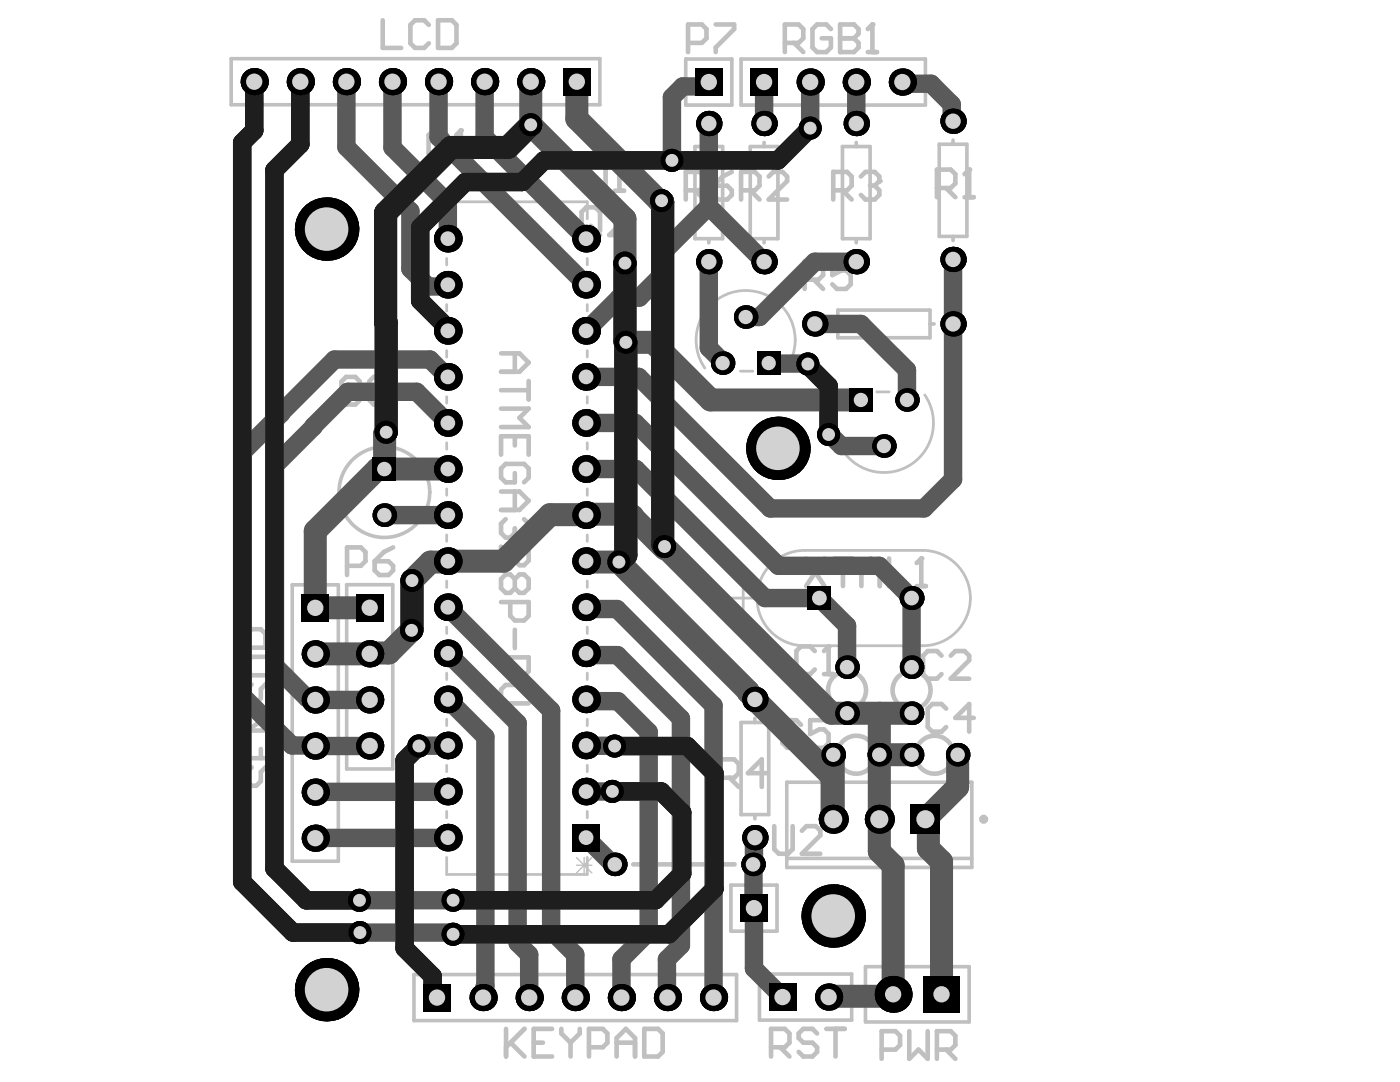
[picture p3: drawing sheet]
<svg xmlns="http://www.w3.org/2000/svg" width="279mm" height="216mm" viewBox="0 0 279 216" stroke-linecap="round" stroke-linejoin="round" font-family="sans-serif">
<g fill="none" stroke="#c0c0c0" stroke-width=".72">
<path d="M46.1 11.7h73.6v9.2h-73.6zM136.9 11.8h9.2v9.2h-9.2zM147.9 11.8h36.8v9.2h-36.8zM138.7 29.2h5.5v18.4h-5.5zM141.5 28.4v.8M149.7 29.2h5.6v18.4h-5.6zM152.5 28.4v.8M168.1 29.2h5.5v18.4h-5.5zM170.9 28.4v.8M187.4 28.8h5.6v18.4h-5.6zM190.2 28v.8M141.5 47.6v.9"/>
<path d="M152.5 47.6v.9M170.9 47.6v.9M190.2 47.2v.8M166.4 64.6h.8M167.2 61.9h18.4v5.5h-18.4zM185.6 64.6h.8M58.3 116.7h9.2v55.1h-9.2zM69.2 116.7h9.2v36.7h-9.2zM147.9 144.2h5.5v18.3h-5.5zM150.7 143.3v.9M157 156.1h37v17h-37zM145.9 176.6h9.2v9.2h-9.2z"/>
<path d="M150.7 162.5v.9M157 171.3h37M82.6 194.5h64.4v9.2h-64.4zM151.6 194.4h18.4v9.2h-18.4zM172.7 192.9h20.7v11h-20.7z"/>
</g>
<g fill="none" stroke="#c0c0c0" stroke-width=".55">
<path d="M89.1 43.7v-3.4h28.1v3.4M89.1 51.6v1.3M117.2 51.6v1.3M89.1 60.8v1.3M89.1 70v1.2M89.1 79.2v1.2M117.2 60.8v1.3M117.2 70v1.2M117.2 79.2v1.2M147.8 74.1h2.4M175 78.2h2.5M89.1 88.4v1.2"/>
<path d="M89.1 97.5v1.3M117.2 88.4v1.2M117.2 97.5v1.3M89.1 106.7v1.3M89.1 115.9v1.3M117.2 106.7v1.3M117.2 115.9v1.3M146 119.3h4.6M148.3 117v4.6M160.6 109.8h23.5M89.1 125.1v1.3M89.1 134.3v1.3"/>
<path d="M117.2 125.1v1.3M117.2 134.3v1.3M160.6 128.9h23.5M89.1 143.5v1.3M89.1 152.7v1.3M117.2 143.5v1.3M117.2 152.7v1.3M89.1 161.9v1.3M89.1 171.1v3.4h28.1v-3.4M117.2 161.9v1.3"/>
</g>
<path d="M156.6 8.6h2.8l.9-1v-1.8l-.9-.9h-2.8v5.5M158.5 8.6l1.8 1.8M165.8 5.8l-.9-.9h-1.8l-.9 .9v3.7l.9 .9h1.8l.9-.9v-1.9h-1.8M167.7 4.9v5.5h2.7l.9-.9v-.9l-.9-1h-2.7M126.4 172.5h20.2" fill="none" stroke="#c0c0c0" stroke-width=".92"/>
<path d="M74.9 85.9h3.7M76.8 84v3.7" fill="none" stroke="#c0c0c0" stroke-width=".54"/>
<path d="M115.1 171.1l3 3.1M115.1 172.7h3M116.6 171.1v3.1M118.1 171.1l-3 3.1" fill="none" stroke="#c0c0c0" stroke-width=".28"/>
<circle cx="167.7" cy="7.6" r=".46" fill="#c0c0c0"/>
<path d="M167.7 4.9h2.7l.9 .9v.9l-.9 .9h-2.7M173.2 10.4h1.8M174.1 4.9v5.5" fill="none" stroke="#c0c0c0" stroke-width=".92"/>
<circle cx="174.1" cy="4.9" r=".46" fill="#c0c0c0"/>
<path d="M174.1 4.9l-.9 .9M136.9 38h2.7l.9-.9v-1.9l-.9-.9h-2.7v5.5M138.7 38l1.8 1.8M142.4 37.1h2.7l1 .9v.9l-1 .9h-1.8l-.9-.9zM146.1 34.3l-1.9 .9-1.8 1.9M166.3 38h2.7l1-.9v-1.9l-1-.9h-2.7v5.5M168.1 38l1.9 1.8M171.8 35.2l.9-.9h1.9l.9 .9v.9M160.6 55.8h2.7l1-.9v-1.8l-1-1h-2.7v5.5M162.4 55.8l1.9 1.8M169.8 52.1h-3.7v2.8l1.8-.9h1l.9 .9v1.8l-.9 .9h-1.9l-.9-.9" fill="none" stroke="#c0c0c0" stroke-width=".92"/>
<circle cx="175.5" cy="36.1" r=".46" fill="#c0c0c0"/>
<path d="M147.9 38h2.8l.9-.9v-1.9l-.9-.9h-2.8v5.5M149.7 38l1.9 1.8M153.4 35.2l.9-.9h1.9l.9 .9v.9l-3.7 3.7h3.7M173.6 37.1h1M174.6 37.1l.9 .9v.9l-.9 .9h-1.9l-.9-.9M175.5 36.1l-.9 1M187 37.5h2.7l1-.9v-1.8l-1-1h-2.7v5.6M188.8 37.5l1.9 1.9M192.5 39.4h1.8M193.4 33.8v5.6" fill="none" stroke="#c0c0c0" stroke-width=".92"/>
<circle cx="193.4" cy="33.8" r=".46" fill="#c0c0c0"/>
<path d="M85.5 26.9l1-.9h1.8l.9 .9v3.7l-.9 .9h-1.8l-1-.9zM87.4 29.7l1.8 1.8M91.1 31.5h1.8M92 26v5.5M193.4 33.8l-.9 1M116.1 42.3l.9-.9h1.8l.9 .9v3.7l-.9 .9h-1.8l-.9-.9zM117.9 45.1l1.8 1.8M121.6 42.3l.9-.9h1.8l1 .9v.9l-3.7 3.7h3.7" fill="none" stroke="#c0c0c0" stroke-width=".92"/>
<circle cx="92" cy="26" r=".46" fill="#c0c0c0"/>
<g fill="none" stroke="#c0c0c0" stroke-width=".92">
<path d="M76.4 4v5.6h3.7M85.6 5l-.9-1h-1.9l-.9 1v3.6l.9 1h1.9l.9-1M87.4 4h2.8l.9 1v3.6l-.9 1h-2.8zM137.3 8.6h2.8l.9-1v-1.8l-.9-.9h-2.8v5.5M142.8 4.9h3.7v.9l-3.7 3.7v.9M92 26l-.9 .9M69.3 112.9h2.7l.9-.9v-1.9l-.9-.9h-2.7v5.5M74.8 112h2.7l1 .9v.9l-1 .9h-1.8l-.9-.9zM78.5 109.2l-1.9 .9-1.8 1.9M160.9 111.4l3.7 5.5M164.6 111.4l-3.7 5.5M166.4 111.4h3.7"/>
<path d="M168.2 111.4v5.5M171.9 116.9v-3.6l1.8-1.9 1.9 1.9v3.6M171.9 114.2h3.7M177.4 111.4v5.5h3.7M182.9 116.9h1.9M183.9 111.4v5.5M159.9 144.6l-1-.9h-1.8l-.9 .9v3.7l.9 .9h1.8l1-.9M165.4 143.7h-3.7v2.8l1.8-1h.9l1 1v1.8l-1 .9h-1.8l-.9-.9M188.8 141.4l-.9-.9h-1.8l-1 .9v3.7l1 .9h1.8l.9-.9M194.3 143.2h-3.6l2.7-2.7v5.5M154.5 164.8v4.6l.9 1h1.9l.9-1v-4.6M160 165.8l1-1h1.8l.9 1v.9l-3.7 3.7h3.7"/>
<path d="M101 205.3v5.5M101.9 208.1l2.8 2.7M104.7 205.3l-3.7 3.7M106.5 208.1h1.8M110.2 205.3h-3.7v5.5h3.7M112 205.3v.9l1.9 1.9M113.9 208.1v2.7M115.7 205.3v.9l-1.8 1.9M117.5 209h2.8l.9-.9v-1.9l-.9-.9h-2.8v5.5M123.1 208.1h3.6M123.1 210.8v-3.7l1.8-1.8 1.8 1.8v3.7M128.6 205.3h2.7l1 .9v3.7l-1 .9h-2.7z"/>
<path d="M175.9 209.4h2.8l.9-.9v-1.8l-.9-.9h-2.8v5.5M181.5 205.8v5.5l1.8-1.9 1.8 1.9v-5.5M187 209.4h2.7l1-.9v-1.8l-1-.9h-2.7v5.5M188.8 209.4l1.9 1.9"/>
</g>
<circle cx="183.9" cy="111.4" r=".46" fill="#c0c0c0"/>
<path d="M117.2 32.5v4.6l.9 1h1.8l1-1v-4.6M122.7 38.1h1.8M123.6 32.5v5.6M183.9 111.4l-1 1" fill="none" stroke="#c0c0c0" stroke-width=".92"/>
<circle cx="123.6" cy="32.5" r=".46" fill="#c0c0c0"/>
<path d="M123.6 32.5l-.9 1M100 70.5h3.7l1.8 1.8-1.8 1.9h-3.7M100 77.9h5.5M102.8 70.5v3.7M105.5 76v3.7M100 90.7v-3.6h5.5v3.6M100 81.5h5.5l-1.8 1.9 1.8 1.8h-5.5M100 98.1h3.7l1.8 1.8-1.8 1.9h-3.7M102.8 87.1v1.8M102.8 94.4v1.8h-1.9l-.9-.9v-1.8l.9-.9h3.7l.9 .9v1.8l-.9 .9M102.8 98.1v3.7M104.6 103.6l.9 .9v1.9l-.9 .9h-.9" fill="none" stroke="#c0c0c0" stroke-width=".92"/>
<circle cx="103.7" cy="107.3" r=".46" fill="#c0c0c0"/>
<g fill="none" stroke="#c0c0c0" stroke-width=".92">
<path d="M71.8 76.1l-.9-.9h-1.8l-.9 .9v3.7l.9 .9h1.8l.9-.9M73.7 76.1l.9-.9h1.8l.9 .9v.9M100.9 103.6l-.9 .9v1.9l.9 .9h.9l1-.9M102.8 106.4l.9 .9M102.8 105.4v1M102.8 115.5v1.9M102.8 115.5l-1-.9h-.9l-.9 .9v1.9l.9 .9h.9l1-.9M102.8 115.5l.9-.9h.9l.9 .9v1.9l-.9 .9h-.9l-.9-.9M104.6 109.1l.9 .9v1.9l-.9 .9h-.9l-3.7-3.7v3.7M49.3 132l.9-.9h3.7l.9 .9v1.8l-.9 .9h-3.7l-.9-.9zM50.2 136.6l-.9 .9v1.8l.9 1h.9l1-1v-1.8l.9-.9h.9l.9 .9v1.8l-.9 1M53 129.2v-2.7l-.9-.9h-1.9l-.9 .9v2.7h5.5"/>
<path d="M54.8 125.6l-1.8 1.8M100 120.1h5.5v2.8l-.9 .9h-1.8l-1-.9v-2.8M100 131.2h5.5v2.7l-.9 .9h-1.8l-1-.9v-2.7M102.8 125.7v3.6M105.5 136.7h-4.6l-.9 .9v1.8l.9 1h4.6M187.9 130.8l-.9-.9h-1.9l-.9 .9v3.7l.9 .9h1.9l.9-.9M189.7 130.8l1-.9h1.8l.9 .9v.9l-3.7 3.7h3.7M49.3 147.6v3.7h5.5v-3.7M49.3 142.1h5.5l-5.5 3.7h5.5M50.2 153.1l-.9 .9v1.9l.9 .9h.9l1-.9v-1.9l.9-.9h.9l.9 .9v1.9l-.9 .9M52.1 149.4v1.9M143.8 155.2h2.7l.9-.9v-1.9l-.9-.9h-2.7v5.5"/>
<path d="M145.6 155.2l1.8 1.8M153 154.3h-3.7l2.7-2.8v5.5M153.9 209h2.7l1-.9v-1.9l-1-.9h-2.7v5.5M155.7 209l1.9 1.8M163.1 206.2l-1-.9h-1.8l-.9 .9v.9l.9 1h1.8l1 .9v.9l-1 .9h-1.8l-.9-.9M164.9 205.3h3.7M166.7 205.3v5.5"/>
</g>
<circle cx="77.3" cy="77" r=".46" fill="#c0c0c0"/>
<path d="M75.5 78h.9M76.4 78l.9 .9v.9l-.9 .9h-1.8l-.9-.9M77.3 77l-.9 1M162.6 129.9l-.9-.9h-1.8l-1 .9v3.7l1 .9h1.8l.9-.9M164.4 134.5h1.9M165.4 129v5.5" fill="none" stroke="#c0c0c0" stroke-width=".92"/>
<circle cx="165.4" cy="129" r=".46" fill="#c0c0c0"/>
<path d="M165.4 129l-1 .9M167.4 134.3a3.8 3.8 0 0 0-2.1 3.4 3.8 3.8 0 0 0 2.1 3.4M170.7 134.3a3.8 3.8 0 0 1 2.1 3.4 3.8 3.8 0 0 1-2.1 3.4M180.2 134.3a3.8 3.8 0 0 0-2.1 3.4 3.8 3.8 0 0 0 2.1 3.4M183.6 134.3a3.8 3.8 0 0 1 2.1 3.4 3.8 3.8 0 0 1-2.1 3.4M167.5 152.3a3.8 3.8 0 0 0 3.4 2.1 3.8 3.8 0 0 0 3.4-2.1M167.5 148.9a3.8 3.8 0 0 1 3.4-2.1 3.8 3.8 0 0 1 3.4 2.1M183.1 148.9a3.8 3.8 0 0 1 3.4-2.1 3.8 3.8 0 0 1 3.4 2.1M183.1 152.3a3.8 3.8 0 0 0 3.4 2.1 3.8 3.8 0 0 0 3.4-2.1" fill="none" stroke="#c0c0c0" stroke-width=".92"/>
<g fill="none" stroke="#c0c0c0" stroke-width=".55">
<path d="M140.7 73.5a9.9 9.9 0 0 1 8.4-15.5 9.9 9.9 0 0 1 7.6 15.8M168.5 78.4a9.9 9.9 0 0 0 7.7 15.9 9.9 9.9 0 0 0 8.4-15.5M160.6 109.8a9.5 9.5 0 0 0-9.5 9.5 9.5 9.5 0 0 0 9.5 9.6M184.1 109.8a9.5 9.5 0 0 1 9.6 9.5 9.5 9.5 0 0 1-9.6 9.6"/>
<circle cx="158.5" cy="73.4" r=".46"/>
<circle cx="166.7" cy="78.9" r=".46"/>
</g>
<circle cx="196.3" cy="163.5" r=".45" fill="none" stroke="#c0c0c0" stroke-width=".9"/>
<circle cx="76.7" cy="98.2" r="9.1" fill="none" stroke="#c0c0c0" stroke-width=".72"/>
<path d="M50.7 16.3v9.8l-2.4 2.4v147.5l10.2 10.1h13.3M59.9 16.3v12.5l-5.1 5.1v139.4l6.3 6.3h10.6M161.7 25.6l-6.4 6.4h-46.7l-4.3 4.3h-11.4l-9 9v14.7l5.5 5.5v.5M161.2 72.6v.3l4.2 4.1v9.7M62.9 139.7h.1M73 139.7h.8M73 139.7h.1M62.9 148.9h.1M73.8 148.8l-.8 .1M83.6 148.8l-2.8 2.9v37.5l5.5 5.6v3.4l.9 .9M122.2 157.9h9.8l4.1 4.2v12.2l-5.3 5.3h-40.4M122.7 148.9h14.5l5.4 5.4v23.1l-9.1 9h-43.1" fill="none" stroke="#1e1e1e" stroke-width="3.7"/>
<path d="M105.9 24.9l-4.5 4.5h-11.4l-13 13.1 .1 43.7M124.7 52.5v15.6l.2 .2v42.5l-1.4 1.4M132 40l.3 .3v68.4l.3 .4M82.2 115.8l-.1 10M63.1 130.3l-.2 .2M73.8 130.5h.1" fill="none" stroke="#1e1e1e" stroke-width="4.6"/>
<circle cx="165.4" cy="86.7" r="2.3" fill="#000"/>
<circle cx="165.4" cy="86.7" r="1.29" fill="#d2d2d2"/>
<circle cx="161.2" cy="72.6" r="2.3" fill="#000"/>
<circle cx="161.2" cy="72.6" r="1.29" fill="#d2d2d2"/>
<circle cx="82.1" cy="125.8" r="2.3" fill="#000"/>
<circle cx="82.1" cy="125.8" r="1.29" fill="#d2d2d2"/>
<circle cx="82.2" cy="115.8" r="2.3" fill="#000"/>
<circle cx="82.2" cy="115.8" r="1.29" fill="#d2d2d2"/>
<circle cx="71.8" cy="186.1" r="2.3" fill="#000"/>
<circle cx="71.8" cy="186.1" r="1.29" fill="#d2d2d2"/>
<circle cx="71.7" cy="179.6" r="2.3" fill="#000"/>
<circle cx="71.7" cy="179.6" r="1.29" fill="#d2d2d2"/>
<circle cx="83.6" cy="148.8" r="2.3" fill="#000"/>
<circle cx="83.6" cy="148.8" r="1.29" fill="#d2d2d2"/>
<circle cx="124.9" cy="68.3" r="2.3" fill="#000"/>
<circle cx="124.9" cy="68.3" r="1.29" fill="#d2d2d2"/>
<circle cx="134.1" cy="32" r="2.3" fill="#000"/>
<circle cx="134.1" cy="32" r="1.29" fill="#d2d2d2"/>
<circle cx="161.7" cy="25.6" r="2.3" fill="#000"/>
<circle cx="161.7" cy="25.6" r="1.29" fill="#d2d2d2"/>
<circle cx="132" cy="40" r="2.3" fill="#000"/>
<circle cx="132" cy="40" r="1.29" fill="#d2d2d2"/>
<circle cx="77.1" cy="86.2" r="2.3" fill="#000"/>
<circle cx="77.1" cy="86.2" r="1.29" fill="#d2d2d2"/>
<circle cx="123.5" cy="112.2" r="2.3" fill="#000"/>
<circle cx="123.5" cy="112.2" r="1.29" fill="#d2d2d2"/>
<circle cx="122.2" cy="157.9" r="2.3" fill="#000"/>
<circle cx="122.2" cy="157.9" r="1.29" fill="#d2d2d2"/>
<circle cx="122.7" cy="148.9" r="2.3" fill="#000"/>
<circle cx="122.7" cy="148.9" r="1.29" fill="#d2d2d2"/>
<circle cx="90.4" cy="179.6" r="2.3" fill="#000"/>
<circle cx="90.4" cy="179.6" r="1.29" fill="#d2d2d2"/>
<circle cx="90.4" cy="186.4" r="2.3" fill="#000"/>
<circle cx="90.4" cy="186.4" r="1.29" fill="#d2d2d2"/>
<circle cx="105.9" cy="24.9" r="2.3" fill="#000"/>
<circle cx="105.9" cy="24.9" r="1.29" fill="#d2d2d2"/>
<circle cx="124.7" cy="52.5" r="2.3" fill="#000"/>
<circle cx="124.7" cy="52.5" r="1.29" fill="#d2d2d2"/>
<circle cx="132.6" cy="109.1" r="2.3" fill="#000"/>
<circle cx="132.6" cy="109.1" r="1.29" fill="#d2d2d2"/>
<circle cx="62.9" cy="167.3" r="2.71" fill="#000"/>
<circle cx="62.9" cy="167.3" r="1.63" fill="#d2d2d2"/>
<path d="M84.5 196.3h5.4v5.5h-5.4z" fill-rule="evenodd" fill="#000"/>
<circle cx="87.2" cy="199.1" r="1.63" fill="#d2d2d2"/>
<circle cx="96.4" cy="199.1" r="2.71" fill="#000"/>
<circle cx="96.4" cy="199.1" r="1.63" fill="#d2d2d2"/>
<circle cx="105.6" cy="199.1" r="2.71" fill="#000"/>
<circle cx="105.6" cy="199.1" r="1.63" fill="#d2d2d2"/>
<circle cx="65.2" cy="197.5" r="6.3" fill="#000"/>
<circle cx="65.2" cy="197.5" r="4.3" fill="#d2d2d2"/>
<circle cx="89.4" cy="157.9" r="2.76" fill="#000"/>
<circle cx="89.4" cy="157.9" r="1.47" fill="#d2d2d2"/>
<circle cx="89.4" cy="167.1" r="2.76" fill="#000"/>
<circle cx="89.4" cy="167.1" r="1.47" fill="#d2d2d2"/>
<circle cx="62.9" cy="158.1" r="2.71" fill="#000"/>
<circle cx="62.9" cy="158.1" r="1.63" fill="#d2d2d2"/>
<circle cx="62.9" cy="148.9" r="2.71" fill="#000"/>
<circle cx="62.9" cy="148.9" r="1.63" fill="#d2d2d2"/>
<circle cx="73.8" cy="148.8" r="2.71" fill="#000"/>
<circle cx="73.8" cy="148.8" r="1.63" fill="#d2d2d2"/>
<circle cx="89.4" cy="148.7" r="2.76" fill="#000"/>
<circle cx="89.4" cy="148.8" r="1.47" fill="#d2d2d2"/>
<circle cx="62.9" cy="139.7" r="2.71" fill="#000"/>
<circle cx="62.9" cy="139.7" r="1.63" fill="#d2d2d2"/>
<circle cx="73.8" cy="139.7" r="2.71" fill="#000"/>
<circle cx="73.8" cy="139.7" r="1.63" fill="#d2d2d2"/>
<circle cx="89.4" cy="139.6" r="2.76" fill="#000"/>
<circle cx="89.4" cy="139.6" r="1.47" fill="#d2d2d2"/>
<circle cx="62.9" cy="130.5" r="2.71" fill="#000"/>
<circle cx="62.9" cy="130.5" r="1.63" fill="#d2d2d2"/>
<circle cx="73.8" cy="130.5" r="2.71" fill="#000"/>
<circle cx="73.8" cy="130.5" r="1.63" fill="#d2d2d2"/>
<circle cx="89.4" cy="130.4" r="2.76" fill="#000"/>
<circle cx="89.4" cy="130.4" r="1.47" fill="#d2d2d2"/>
<path d="M60.2 118.6h5.4v5.4h-5.4z" fill-rule="evenodd" fill="#000"/>
<circle cx="62.9" cy="121.3" r="1.63" fill="#d2d2d2"/>
<path d="M71.1 118.6h5.4v5.4h-5.4z" fill-rule="evenodd" fill="#000"/>
<circle cx="73.8" cy="121.3" r="1.63" fill="#d2d2d2"/>
<circle cx="89.4" cy="121.2" r="2.76" fill="#000"/>
<circle cx="89.4" cy="121.2" r="1.47" fill="#d2d2d2"/>
<circle cx="124" cy="199.1" r="2.71" fill="#000"/>
<circle cx="124" cy="199.1" r="1.63" fill="#d2d2d2"/>
<circle cx="133.2" cy="199.1" r="2.71" fill="#000"/>
<circle cx="133.2" cy="199.1" r="1.63" fill="#d2d2d2"/>
<circle cx="142.4" cy="199.1" r="2.71" fill="#000"/>
<circle cx="142.4" cy="199.1" r="1.63" fill="#d2d2d2"/>
<path d="M153.5 196.2h5.4v5.5h-5.4z" fill-rule="evenodd" fill="#000"/>
<circle cx="156.2" cy="199" r="1.63" fill="#d2d2d2"/>
<circle cx="165.4" cy="199" r="2.71" fill="#000"/>
<circle cx="165.4" cy="199" r="1.63" fill="#d2d2d2"/>
<circle cx="178.2" cy="198.4" r="3.7" fill="#000"/>
<circle cx="178.2" cy="198.4" r="1.63" fill="#d2d2d2"/>
<path d="M184.2 194.7h7.4v7.4h-7.4z" fill-rule="evenodd" fill="#000"/>
<circle cx="187.9" cy="198.4" r="1.63" fill="#d2d2d2"/>
<circle cx="166.3" cy="182.8" r="6.3" fill="#000"/>
<circle cx="166.3" cy="182.8" r="4.3" fill="#d2d2d2"/>
<path d="M147.8 178.5h5.4v5.4h-5.4z" fill-rule="evenodd" fill="#000"/>
<circle cx="150.5" cy="181.2" r="1.63" fill="#d2d2d2"/>
<circle cx="122.7" cy="172.5" r="2.35" fill="#000"/>
<circle cx="122.7" cy="172.5" r="1.45" fill="#d2d2d2"/>
<circle cx="150.3" cy="172.5" r="2.35" fill="#000"/>
<circle cx="150.3" cy="172.5" r="1.45" fill="#d2d2d2"/>
<circle cx="150.7" cy="167.1" r="2.53" fill="#000"/>
<circle cx="150.7" cy="167.1" r="1.54" fill="#d2d2d2"/>
<path d="M181.8 160.6h5.8v5.8h-5.8z" fill-rule="evenodd" fill="#000"/>
<circle cx="184.7" cy="163.5" r="1.81" fill="#d2d2d2"/>
<circle cx="175.5" cy="163.5" r="2.89" fill="#000"/>
<circle cx="175.5" cy="163.5" r="1.81" fill="#d2d2d2"/>
<circle cx="166.3" cy="163.5" r="2.89" fill="#000"/>
<circle cx="166.3" cy="163.5" r="1.81" fill="#d2d2d2"/>
<circle cx="191.1" cy="150.6" r="2.35" fill="#000"/>
<circle cx="191.1" cy="150.6" r="1.45" fill="#d2d2d2"/>
<circle cx="181.9" cy="150.6" r="2.35" fill="#000"/>
<circle cx="181.9" cy="150.6" r="1.45" fill="#d2d2d2"/>
<circle cx="175.5" cy="150.6" r="2.35" fill="#000"/>
<circle cx="175.5" cy="150.6" r="1.45" fill="#d2d2d2"/>
<circle cx="166.3" cy="150.6" r="2.35" fill="#000"/>
<circle cx="166.3" cy="150.6" r="1.45" fill="#d2d2d2"/>
<circle cx="181.9" cy="142.3" r="2.35" fill="#000"/>
<circle cx="181.9" cy="142.3" r="1.45" fill="#d2d2d2"/>
<circle cx="169" cy="142.3" r="2.35" fill="#000"/>
<circle cx="169" cy="142.3" r="1.45" fill="#d2d2d2"/>
<circle cx="150.7" cy="139.6" r="2.53" fill="#000"/>
<circle cx="150.7" cy="139.6" r="1.54" fill="#d2d2d2"/>
<circle cx="169" cy="133.1" r="2.35" fill="#000"/>
<circle cx="169" cy="133.1" r="1.45" fill="#d2d2d2"/>
<circle cx="181.9" cy="133.1" r="2.35" fill="#000"/>
<circle cx="181.9" cy="133.1" r="1.45" fill="#d2d2d2"/>
<path d="M161.1 116.9h4.8v4.8h-4.8z" fill-rule="evenodd" fill="#000"/>
<circle cx="163.5" cy="119.3" r="1.47" fill="#d2d2d2"/>
<circle cx="181.9" cy="119.3" r="2.39" fill="#000"/>
<circle cx="181.9" cy="119.3" r="1.47" fill="#d2d2d2"/>
<circle cx="89.4" cy="66" r="2.76" fill="#000"/>
<circle cx="89.4" cy="66" r="1.47" fill="#d2d2d2"/>
<circle cx="117" cy="75.2" r="2.76" fill="#000"/>
<circle cx="117" cy="75.2" r="1.47" fill="#d2d2d2"/>
<circle cx="117" cy="66" r="2.76" fill="#000"/>
<circle cx="117" cy="66" r="1.47" fill="#d2d2d2"/>
<circle cx="89.4" cy="75.2" r="2.76" fill="#000"/>
<circle cx="89.4" cy="75.2" r="1.47" fill="#d2d2d2"/>
<circle cx="89.4" cy="56.8" r="2.76" fill="#000"/>
<circle cx="89.4" cy="56.8" r="1.47" fill="#d2d2d2"/>
<circle cx="117" cy="56.8" r="2.76" fill="#000"/>
<circle cx="117" cy="56.8" r="1.47" fill="#d2d2d2"/>
<circle cx="89.4" cy="47.6" r="2.76" fill="#000"/>
<circle cx="89.4" cy="47.6" r="1.47" fill="#d2d2d2"/>
<circle cx="117" cy="47.6" r="2.76" fill="#000"/>
<circle cx="117" cy="47.6" r="1.47" fill="#d2d2d2"/>
<circle cx="65.2" cy="45.7" r="6.3" fill="#000"/>
<circle cx="65.2" cy="45.7" r="4.3" fill="#d2d2d2"/>
<circle cx="96.7" cy="16.3" r="2.71" fill="#000"/>
<circle cx="96.7" cy="16.3" r="1.63" fill="#d2d2d2"/>
<circle cx="50.7" cy="16.3" r="2.71" fill="#000"/>
<circle cx="50.7" cy="16.3" r="1.63" fill="#d2d2d2"/>
<circle cx="59.9" cy="16.3" r="2.71" fill="#000"/>
<circle cx="59.9" cy="16.3" r="1.63" fill="#d2d2d2"/>
<circle cx="69.1" cy="16.3" r="2.71" fill="#000"/>
<circle cx="69.1" cy="16.3" r="1.63" fill="#d2d2d2"/>
<circle cx="78.3" cy="16.3" r="2.71" fill="#000"/>
<circle cx="78.3" cy="16.3" r="1.63" fill="#d2d2d2"/>
<circle cx="87.5" cy="16.3" r="2.71" fill="#000"/>
<circle cx="87.5" cy="16.3" r="1.63" fill="#d2d2d2"/>
<circle cx="105.9" cy="16.3" r="2.71" fill="#000"/>
<circle cx="105.9" cy="16.3" r="1.63" fill="#d2d2d2"/>
<path d="M112.4 13.6h5.4v5.4h-5.4z" fill-rule="evenodd" fill="#000"/>
<circle cx="115.1" cy="16.3" r="1.63" fill="#d2d2d2"/>
<circle cx="190.2" cy="64.6" r="2.53" fill="#000"/>
<circle cx="190.2" cy="64.6" r="1.54" fill="#d2d2d2"/>
<circle cx="162.6" cy="64.6" r="2.53" fill="#000"/>
<circle cx="162.6" cy="64.6" r="1.54" fill="#d2d2d2"/>
<circle cx="148.8" cy="63.3" r="2.34" fill="#000"/>
<circle cx="148.8" cy="63.3" r="1.43" fill="#d2d2d2"/>
<circle cx="141.5" cy="52.2" r="2.53" fill="#000"/>
<circle cx="141.5" cy="52.2" r="1.54" fill="#d2d2d2"/>
<circle cx="152.5" cy="52.2" r="2.53" fill="#000"/>
<circle cx="152.5" cy="52.2" r="1.54" fill="#d2d2d2"/>
<circle cx="170.9" cy="52.2" r="2.53" fill="#000"/>
<circle cx="170.9" cy="52.2" r="1.54" fill="#d2d2d2"/>
<circle cx="190.2" cy="51.8" r="2.53" fill="#000"/>
<circle cx="190.2" cy="51.8" r="1.54" fill="#d2d2d2"/>
<circle cx="141.5" cy="24.6" r="2.53" fill="#000"/>
<circle cx="141.5" cy="24.6" r="1.54" fill="#d2d2d2"/>
<circle cx="152.5" cy="24.6" r="2.53" fill="#000"/>
<circle cx="152.5" cy="24.6" r="1.54" fill="#d2d2d2"/>
<circle cx="170.9" cy="24.6" r="2.53" fill="#000"/>
<circle cx="170.9" cy="24.6" r="1.54" fill="#d2d2d2"/>
<circle cx="190.2" cy="24.2" r="2.53" fill="#000"/>
<circle cx="190.2" cy="24.2" r="1.54" fill="#d2d2d2"/>
<path d="M138.7 13.7h5.5v5.4h-5.5z" fill-rule="evenodd" fill="#000"/>
<circle cx="141.5" cy="16.4" r="1.63" fill="#d2d2d2"/>
<path d="M149.8 13.7h5.4v5.4h-5.4z" fill-rule="evenodd" fill="#000"/>
<circle cx="152.5" cy="16.4" r="1.63" fill="#d2d2d2"/>
<circle cx="161.7" cy="16.4" r="2.71" fill="#000"/>
<circle cx="161.7" cy="16.4" r="1.63" fill="#d2d2d2"/>
<circle cx="170.9" cy="16.4" r="2.71" fill="#000"/>
<circle cx="170.9" cy="16.4" r="1.63" fill="#d2d2d2"/>
<circle cx="180.1" cy="16.4" r="2.71" fill="#000"/>
<circle cx="180.1" cy="16.4" r="1.63" fill="#d2d2d2"/>
<circle cx="117" cy="84.4" r="2.76" fill="#000"/>
<circle cx="117" cy="84.4" r="1.47" fill="#d2d2d2"/>
<circle cx="117" cy="112" r="2.76" fill="#000"/>
<circle cx="117" cy="112" r="1.47" fill="#d2d2d2"/>
<circle cx="117" cy="102.8" r="2.76" fill="#000"/>
<circle cx="117" cy="102.8" r="1.47" fill="#d2d2d2"/>
<circle cx="117" cy="93.6" r="2.76" fill="#000"/>
<circle cx="117" cy="93.6" r="1.47" fill="#d2d2d2"/>
<circle cx="117" cy="139.6" r="2.76" fill="#000"/>
<circle cx="117" cy="139.6" r="1.47" fill="#d2d2d2"/>
<circle cx="117" cy="130.4" r="2.76" fill="#000"/>
<circle cx="117" cy="130.4" r="1.47" fill="#d2d2d2"/>
<circle cx="117" cy="121.2" r="2.76" fill="#000"/>
<circle cx="117" cy="121.2" r="1.47" fill="#d2d2d2"/>
<circle cx="117" cy="148.7" r="2.76" fill="#000"/>
<circle cx="117" cy="148.8" r="1.47" fill="#d2d2d2"/>
<circle cx="114.8" cy="199.1" r="2.71" fill="#000"/>
<circle cx="114.8" cy="199.1" r="1.63" fill="#d2d2d2"/>
<path d="M114.2 164.4h5.5v5.5h-5.5z" fill-rule="evenodd" fill="#000"/>
<circle cx="117" cy="167.1" r="1.47" fill="#d2d2d2"/>
<circle cx="76.7" cy="102.8" r="2.35" fill="#000"/>
<circle cx="76.7" cy="102.8" r="1.45" fill="#d2d2d2"/>
<circle cx="89.4" cy="102.8" r="2.76" fill="#000"/>
<circle cx="89.4" cy="102.8" r="1.47" fill="#d2d2d2"/>
<path d="M74.4 91.2h4.7v4.7h-4.7z" fill-rule="evenodd" fill="#000"/>
<circle cx="76.7" cy="93.6" r="1.45" fill="#d2d2d2"/>
<circle cx="89.4" cy="93.6" r="2.76" fill="#000"/>
<circle cx="89.4" cy="93.6" r="1.47" fill="#d2d2d2"/>
<circle cx="89.4" cy="112" r="2.76" fill="#000"/>
<circle cx="89.4" cy="112" r="1.47" fill="#d2d2d2"/>
<circle cx="89.4" cy="84.4" r="2.76" fill="#000"/>
<circle cx="89.4" cy="84.4" r="1.47" fill="#d2d2d2"/>
<circle cx="117" cy="157.9" r="2.76" fill="#000"/>
<circle cx="117" cy="157.9" r="1.47" fill="#d2d2d2"/>
<circle cx="155.3" cy="89.5" r="6.3" fill="#000"/>
<circle cx="155.3" cy="89.5" r="4.3" fill="#d2d2d2"/>
<circle cx="176.4" cy="89" r="2.34" fill="#000"/>
<circle cx="176.4" cy="89" r="1.43" fill="#d2d2d2"/>
<circle cx="144.2" cy="72.5" r="2.34" fill="#000"/>
<circle cx="144.2" cy="72.5" r="1.43" fill="#d2d2d2"/>
<path d="M169.5 77.5h4.7v4.7h-4.7z" fill-rule="evenodd" fill="#000"/>
<circle cx="171.8" cy="79.8" r="1.43" fill="#d2d2d2"/>
<circle cx="181" cy="79.8" r="2.34" fill="#000"/>
<circle cx="181" cy="79.8" r="1.43" fill="#d2d2d2"/>
<path d="M151.1 70.1h4.7v4.7h-4.7z" fill-rule="evenodd" fill="#000"/>
<circle cx="153.4" cy="72.5" r="1.43" fill="#d2d2d2"/>
<path d="M141.5 16.4l-.9 .8h-4.3l-2.2 2.2v12.6M152.5 16.4v8.2M161.7 16.4v9.2M180.1 16.4l.3 .3h5.4l4.1 4.1v3.1l.3 .3M141.5 24.6v16.6l-9.2 9.2v4.3l-4.7 4.7M123.6 59.4l-6.6 6.6M141.5 52.2v17.2l2.7 2.8v.3M170.9 52.2h-8.3l-11 11.1h-2.8M190.2 51.8v43.9l-5.8 5.8h-30.7l-26.2-26.3h-10.1M153.5 72.5l7.7 .1M162.6 64.6h9.2l9.2 9.2v6l.2-.2M165.4 86.7h.2l2.3 2.3h8.5" fill="none" stroke="#5a5a5a" stroke-width="3.7"/>
<path d="M115.1 16.3v7.4l16.4 16.3h.5M124.9 68.3h5.4l11.5 11.5h30M150.7 139.6l15.4 15.4M166.3 150.6v12.9M169 142.3h12.9M175.5 142.3v8.3h6.4M181.9 150.6h.1M191.1 150.6v6.4l-6.4 6.5 .6 .6v5.2l2.6 2.6v26.5" fill="none" stroke="#5a5a5a" stroke-width="4.6"/>
<circle cx="117" cy="66" r="1.84" fill="#5a5a5a"/>
<path d="M170.9 16.4v8.2M123.6 59.4h4M141.5 41.2l11 11M117 84.4h9.8l28.5 28.5h20.2l6.4 6.4v13.8M117 93.6h9.9l25.8 25.7h10.8l5.5 5.6v8.2" fill="none" stroke="#5a5a5a" stroke-width="3.7"/>
<path d="M77.1 86.2l-.3 .4v6.9h-1.4l-12.5 12.5v15.3M132.6 109.1l33.3 33.2h3.1" fill="none" stroke="#5a5a5a" stroke-width="4.6"/>
<circle cx="181.9" cy="142.3" r="2.3" fill="#5a5a5a"/>
<path d="M76.7 93.6h12.7M89.4 93.6h.1M117 102.8l-7.2-.1-9.3 9.3M123.5 112.2l25.8 25.7v.2l1.4 1.5M126.1 102.9l6.1 6.2M132.6 109.1v.4M166.1 155v8.2l.2 .3M175.5 150.6v19.3l2.7 2.8v25.7l-.3 .4h-12.4l-.1 .2" fill="none" stroke="#5a5a5a" stroke-width="4.6"/>
<path d="M76.7 102.8h.1M76.7 102.8h12.7M89.4 102.8h.1M117.3 121.5h5.8l19.3 19.3M117.3 130.7h5.9l12.7 12.7M117.3 139.9h6l6.2 6.1M117 167.1l5.1 5.2h.4l.2 .2M150.7 167.1l-.2 .2v5l-.2 .2 .2 8.7v12.1l5.7 5.7" fill="none" stroke="#5a5a5a" stroke-width="3.7"/>
<circle cx="126.1" cy="102.9" r="2.3" fill="#5a5a5a"/>
<path d="M105.9 16.3v8.6l18.8 18.8v8.8M100.5 112h-11.1l-.2 .2h-3.3l-3.7 3.6M117 112l.1 .2h6.4M117.1 102.6h8.6l.4 .3M62.9 121.3h10.9M62.9 121.3h.1M62.9 130.5h.1M73.8 121.3h.1M82.1 125.8l-4.5 4.5h-3.7l-.1 .2h-10.9" fill="none" stroke="#5a5a5a" stroke-width="4.6"/>
<g fill="none" stroke="#5a5a5a" stroke-width="3.7">
<path d="M69.1 16.3v13l12.8 12.8v11.5l3.5 3.6h3.6l.4-.4M78.3 16.3v13.1l11.1 11.1v7.1M87.5 16.3v11.1l29.5 29.4M96.7 16.3v11.1l20.3 20.2M89.4 75.2l-3.6-3.5h-19l-18.4 18.5v48.7l9.9 9.8h4.5l.1 .2M153.4 72.5h.1M89.4 84.4l-6.2-6.2h-13.8l-14.5 14.7v40l6.4 6.4h1.3l.3 .4M62.9 139.7h.1M62.9 139.7h10.9M73.8 139.7h.1M89.4 139.6l7.5 7.4v49.7l-.2 .1v1.9l-.3 .4M89.4 130.4l13.9 13.9v43.9l2.3 2.3v8.6"/>
<path d="M89.4 121.2l20.6 20.6v43.9l4.8 4.8v8.6M117 121.2l.3 .3M117 130.4l.3 .3M117 139.6l.3 .3M62.9 148.9h.1M73.8 148.8l-10.9 .1M89.4 157.9l-26.5 .2M89.4 148.7l-5.8 .1M117 148.7l5.7 .2M122.2 157.9h-5.2M129.5 146v40l-5.5 5.4v7.7M135.9 143.4v45.2l-2.8 2.8v7.6l.1 .1"/>
<path d="M142.4 140.8v58.3M71.7 179.6h.1M89.4 167.1l-26.5 .2M90.4 179.6h-18.7M71.8 186.1h18l.4 .3h.2"/>
</g>
<circle cx="165.4" cy="86.7" r="2.3" fill="#000"/>
<circle cx="165.4" cy="86.7" r="1.29" fill="#d2d2d2"/>
<circle cx="161.2" cy="72.6" r="2.3" fill="#000"/>
<circle cx="161.2" cy="72.6" r="1.29" fill="#d2d2d2"/>
<circle cx="82.1" cy="125.8" r="2.3" fill="#000"/>
<circle cx="82.1" cy="125.8" r="1.29" fill="#d2d2d2"/>
<circle cx="82.2" cy="115.8" r="2.3" fill="#000"/>
<circle cx="82.2" cy="115.8" r="1.29" fill="#d2d2d2"/>
<circle cx="71.8" cy="186.1" r="2.3" fill="#000"/>
<circle cx="71.8" cy="186.1" r="1.29" fill="#d2d2d2"/>
<circle cx="71.7" cy="179.6" r="2.3" fill="#000"/>
<circle cx="71.7" cy="179.6" r="1.29" fill="#d2d2d2"/>
<circle cx="83.6" cy="148.8" r="2.3" fill="#000"/>
<circle cx="83.6" cy="148.8" r="1.29" fill="#d2d2d2"/>
<circle cx="124.9" cy="68.3" r="2.3" fill="#000"/>
<circle cx="124.9" cy="68.3" r="1.29" fill="#d2d2d2"/>
<circle cx="134.1" cy="32" r="2.3" fill="#000"/>
<circle cx="134.1" cy="32" r="1.29" fill="#d2d2d2"/>
<circle cx="161.7" cy="25.6" r="2.3" fill="#000"/>
<circle cx="161.7" cy="25.6" r="1.29" fill="#d2d2d2"/>
<circle cx="132" cy="40" r="2.3" fill="#000"/>
<circle cx="132" cy="40" r="1.29" fill="#d2d2d2"/>
<circle cx="77.1" cy="86.2" r="2.3" fill="#000"/>
<circle cx="77.1" cy="86.2" r="1.29" fill="#d2d2d2"/>
<circle cx="123.5" cy="112.2" r="2.3" fill="#000"/>
<circle cx="123.5" cy="112.2" r="1.29" fill="#d2d2d2"/>
<circle cx="122.2" cy="157.9" r="2.3" fill="#000"/>
<circle cx="122.2" cy="157.9" r="1.29" fill="#d2d2d2"/>
<circle cx="122.7" cy="148.9" r="2.3" fill="#000"/>
<circle cx="122.7" cy="148.9" r="1.29" fill="#d2d2d2"/>
<circle cx="90.4" cy="179.6" r="2.3" fill="#000"/>
<circle cx="90.4" cy="179.6" r="1.29" fill="#d2d2d2"/>
<circle cx="90.4" cy="186.4" r="2.3" fill="#000"/>
<circle cx="90.4" cy="186.4" r="1.29" fill="#d2d2d2"/>
<circle cx="105.9" cy="24.9" r="2.3" fill="#000"/>
<circle cx="105.9" cy="24.9" r="1.29" fill="#d2d2d2"/>
<circle cx="124.7" cy="52.5" r="2.3" fill="#000"/>
<circle cx="124.7" cy="52.5" r="1.29" fill="#d2d2d2"/>
<circle cx="132.6" cy="109.1" r="2.3" fill="#000"/>
<circle cx="132.6" cy="109.1" r="1.29" fill="#d2d2d2"/>
<circle cx="62.9" cy="167.3" r="2.71" fill="#000"/>
<circle cx="62.9" cy="167.3" r="1.63" fill="#d2d2d2"/>
<path d="M84.5 196.3h5.4v5.5h-5.4z" fill-rule="evenodd" fill="#000"/>
<circle cx="87.2" cy="199.1" r="1.63" fill="#d2d2d2"/>
<circle cx="96.4" cy="199.1" r="2.71" fill="#000"/>
<circle cx="96.4" cy="199.1" r="1.63" fill="#d2d2d2"/>
<circle cx="105.6" cy="199.1" r="2.71" fill="#000"/>
<circle cx="105.6" cy="199.1" r="1.63" fill="#d2d2d2"/>
<circle cx="65.2" cy="197.5" r="6.3" fill="#000"/>
<circle cx="65.2" cy="197.5" r="4.3" fill="#d2d2d2"/>
<circle cx="89.4" cy="157.9" r="2.76" fill="#000"/>
<circle cx="89.4" cy="157.9" r="1.47" fill="#d2d2d2"/>
<circle cx="89.4" cy="167.1" r="2.76" fill="#000"/>
<circle cx="89.4" cy="167.1" r="1.47" fill="#d2d2d2"/>
<circle cx="62.9" cy="158.1" r="2.71" fill="#000"/>
<circle cx="62.9" cy="158.1" r="1.63" fill="#d2d2d2"/>
<circle cx="62.9" cy="148.9" r="2.71" fill="#000"/>
<circle cx="62.9" cy="148.9" r="1.63" fill="#d2d2d2"/>
<circle cx="73.8" cy="148.8" r="2.71" fill="#000"/>
<circle cx="73.8" cy="148.8" r="1.63" fill="#d2d2d2"/>
<circle cx="89.4" cy="148.7" r="2.76" fill="#000"/>
<circle cx="89.4" cy="148.8" r="1.47" fill="#d2d2d2"/>
<circle cx="62.9" cy="139.7" r="2.71" fill="#000"/>
<circle cx="62.9" cy="139.7" r="1.63" fill="#d2d2d2"/>
<circle cx="73.8" cy="139.7" r="2.71" fill="#000"/>
<circle cx="73.8" cy="139.7" r="1.63" fill="#d2d2d2"/>
<circle cx="89.4" cy="139.6" r="2.76" fill="#000"/>
<circle cx="89.4" cy="139.6" r="1.47" fill="#d2d2d2"/>
<circle cx="62.9" cy="130.5" r="2.71" fill="#000"/>
<circle cx="62.9" cy="130.5" r="1.63" fill="#d2d2d2"/>
<circle cx="73.8" cy="130.5" r="2.71" fill="#000"/>
<circle cx="73.8" cy="130.5" r="1.63" fill="#d2d2d2"/>
<circle cx="89.4" cy="130.4" r="2.76" fill="#000"/>
<circle cx="89.4" cy="130.4" r="1.47" fill="#d2d2d2"/>
<path d="M60.2 118.6h5.4v5.4h-5.4z" fill-rule="evenodd" fill="#000"/>
<circle cx="62.9" cy="121.3" r="1.63" fill="#d2d2d2"/>
<path d="M71.1 118.6h5.4v5.4h-5.4z" fill-rule="evenodd" fill="#000"/>
<circle cx="73.8" cy="121.3" r="1.63" fill="#d2d2d2"/>
<circle cx="89.4" cy="121.2" r="2.76" fill="#000"/>
<circle cx="89.4" cy="121.2" r="1.47" fill="#d2d2d2"/>
<circle cx="124" cy="199.1" r="2.71" fill="#000"/>
<circle cx="124" cy="199.1" r="1.63" fill="#d2d2d2"/>
<circle cx="133.2" cy="199.1" r="2.71" fill="#000"/>
<circle cx="133.2" cy="199.1" r="1.63" fill="#d2d2d2"/>
<circle cx="142.4" cy="199.1" r="2.71" fill="#000"/>
<circle cx="142.4" cy="199.1" r="1.63" fill="#d2d2d2"/>
<path d="M153.5 196.2h5.4v5.5h-5.4z" fill-rule="evenodd" fill="#000"/>
<circle cx="156.2" cy="199" r="1.63" fill="#d2d2d2"/>
<circle cx="165.4" cy="199" r="2.71" fill="#000"/>
<circle cx="165.4" cy="199" r="1.63" fill="#d2d2d2"/>
<circle cx="178.2" cy="198.4" r="3.7" fill="#000"/>
<circle cx="178.2" cy="198.4" r="1.63" fill="#d2d2d2"/>
<path d="M184.2 194.7h7.4v7.4h-7.4z" fill-rule="evenodd" fill="#000"/>
<circle cx="187.9" cy="198.4" r="1.63" fill="#d2d2d2"/>
<circle cx="166.3" cy="182.8" r="6.3" fill="#000"/>
<circle cx="166.3" cy="182.8" r="4.3" fill="#d2d2d2"/>
<path d="M147.8 178.5h5.4v5.4h-5.4z" fill-rule="evenodd" fill="#000"/>
<circle cx="150.5" cy="181.2" r="1.63" fill="#d2d2d2"/>
<circle cx="122.7" cy="172.5" r="2.35" fill="#000"/>
<circle cx="122.7" cy="172.5" r="1.45" fill="#d2d2d2"/>
<circle cx="150.3" cy="172.5" r="2.35" fill="#000"/>
<circle cx="150.3" cy="172.5" r="1.45" fill="#d2d2d2"/>
<circle cx="150.7" cy="167.1" r="2.53" fill="#000"/>
<circle cx="150.7" cy="167.1" r="1.54" fill="#d2d2d2"/>
<path d="M181.8 160.6h5.8v5.8h-5.8z" fill-rule="evenodd" fill="#000"/>
<circle cx="184.7" cy="163.5" r="1.81" fill="#d2d2d2"/>
<circle cx="175.5" cy="163.5" r="2.89" fill="#000"/>
<circle cx="175.5" cy="163.5" r="1.81" fill="#d2d2d2"/>
<circle cx="166.3" cy="163.5" r="2.89" fill="#000"/>
<circle cx="166.3" cy="163.5" r="1.81" fill="#d2d2d2"/>
<circle cx="191.1" cy="150.6" r="2.35" fill="#000"/>
<circle cx="191.1" cy="150.6" r="1.45" fill="#d2d2d2"/>
<circle cx="181.9" cy="150.6" r="2.35" fill="#000"/>
<circle cx="181.9" cy="150.6" r="1.45" fill="#d2d2d2"/>
<circle cx="175.5" cy="150.6" r="2.35" fill="#000"/>
<circle cx="175.5" cy="150.6" r="1.45" fill="#d2d2d2"/>
<circle cx="166.3" cy="150.6" r="2.35" fill="#000"/>
<circle cx="166.3" cy="150.6" r="1.45" fill="#d2d2d2"/>
<circle cx="181.9" cy="142.3" r="2.35" fill="#000"/>
<circle cx="181.9" cy="142.3" r="1.45" fill="#d2d2d2"/>
<circle cx="169" cy="142.3" r="2.35" fill="#000"/>
<circle cx="169" cy="142.3" r="1.45" fill="#d2d2d2"/>
<circle cx="150.7" cy="139.6" r="2.53" fill="#000"/>
<circle cx="150.7" cy="139.6" r="1.54" fill="#d2d2d2"/>
<circle cx="169" cy="133.1" r="2.35" fill="#000"/>
<circle cx="169" cy="133.1" r="1.45" fill="#d2d2d2"/>
<circle cx="181.9" cy="133.1" r="2.35" fill="#000"/>
<circle cx="181.9" cy="133.1" r="1.45" fill="#d2d2d2"/>
<path d="M161.1 116.9h4.8v4.8h-4.8z" fill-rule="evenodd" fill="#000"/>
<circle cx="163.5" cy="119.3" r="1.47" fill="#d2d2d2"/>
<circle cx="181.9" cy="119.3" r="2.39" fill="#000"/>
<circle cx="181.9" cy="119.3" r="1.47" fill="#d2d2d2"/>
<circle cx="89.4" cy="66" r="2.76" fill="#000"/>
<circle cx="89.4" cy="66" r="1.47" fill="#d2d2d2"/>
<circle cx="117" cy="75.2" r="2.76" fill="#000"/>
<circle cx="117" cy="75.2" r="1.47" fill="#d2d2d2"/>
<circle cx="117" cy="66" r="2.76" fill="#000"/>
<circle cx="117" cy="66" r="1.47" fill="#d2d2d2"/>
<circle cx="89.4" cy="75.2" r="2.76" fill="#000"/>
<circle cx="89.4" cy="75.2" r="1.47" fill="#d2d2d2"/>
<circle cx="89.4" cy="56.8" r="2.76" fill="#000"/>
<circle cx="89.4" cy="56.8" r="1.47" fill="#d2d2d2"/>
<circle cx="117" cy="56.8" r="2.76" fill="#000"/>
<circle cx="117" cy="56.8" r="1.47" fill="#d2d2d2"/>
<circle cx="89.4" cy="47.6" r="2.76" fill="#000"/>
<circle cx="89.4" cy="47.6" r="1.47" fill="#d2d2d2"/>
<circle cx="117" cy="47.6" r="2.76" fill="#000"/>
<circle cx="117" cy="47.6" r="1.47" fill="#d2d2d2"/>
<circle cx="65.2" cy="45.7" r="6.3" fill="#000"/>
<circle cx="65.2" cy="45.7" r="4.3" fill="#d2d2d2"/>
<circle cx="96.7" cy="16.3" r="2.71" fill="#000"/>
<circle cx="96.7" cy="16.3" r="1.63" fill="#d2d2d2"/>
<circle cx="50.7" cy="16.3" r="2.71" fill="#000"/>
<circle cx="50.7" cy="16.3" r="1.63" fill="#d2d2d2"/>
<circle cx="59.9" cy="16.3" r="2.71" fill="#000"/>
<circle cx="59.9" cy="16.3" r="1.63" fill="#d2d2d2"/>
<circle cx="69.1" cy="16.3" r="2.71" fill="#000"/>
<circle cx="69.1" cy="16.3" r="1.63" fill="#d2d2d2"/>
<circle cx="78.3" cy="16.3" r="2.71" fill="#000"/>
<circle cx="78.3" cy="16.3" r="1.63" fill="#d2d2d2"/>
<circle cx="87.5" cy="16.3" r="2.71" fill="#000"/>
<circle cx="87.5" cy="16.3" r="1.63" fill="#d2d2d2"/>
<circle cx="105.9" cy="16.3" r="2.71" fill="#000"/>
<circle cx="105.9" cy="16.3" r="1.63" fill="#d2d2d2"/>
<path d="M112.4 13.6h5.4v5.4h-5.4z" fill-rule="evenodd" fill="#000"/>
<circle cx="115.1" cy="16.3" r="1.63" fill="#d2d2d2"/>
<circle cx="190.2" cy="64.6" r="2.53" fill="#000"/>
<circle cx="190.2" cy="64.6" r="1.54" fill="#d2d2d2"/>
<circle cx="162.6" cy="64.6" r="2.53" fill="#000"/>
<circle cx="162.6" cy="64.6" r="1.54" fill="#d2d2d2"/>
<circle cx="148.8" cy="63.3" r="2.34" fill="#000"/>
<circle cx="148.8" cy="63.3" r="1.43" fill="#d2d2d2"/>
<circle cx="141.5" cy="52.2" r="2.53" fill="#000"/>
<circle cx="141.5" cy="52.2" r="1.54" fill="#d2d2d2"/>
<circle cx="152.5" cy="52.2" r="2.53" fill="#000"/>
<circle cx="152.5" cy="52.2" r="1.54" fill="#d2d2d2"/>
<circle cx="170.9" cy="52.2" r="2.53" fill="#000"/>
<circle cx="170.9" cy="52.2" r="1.54" fill="#d2d2d2"/>
<circle cx="190.2" cy="51.8" r="2.53" fill="#000"/>
<circle cx="190.2" cy="51.8" r="1.54" fill="#d2d2d2"/>
<circle cx="141.5" cy="24.6" r="2.53" fill="#000"/>
<circle cx="141.5" cy="24.6" r="1.54" fill="#d2d2d2"/>
<circle cx="152.5" cy="24.6" r="2.53" fill="#000"/>
<circle cx="152.5" cy="24.6" r="1.54" fill="#d2d2d2"/>
<circle cx="170.9" cy="24.6" r="2.53" fill="#000"/>
<circle cx="170.9" cy="24.6" r="1.54" fill="#d2d2d2"/>
<circle cx="190.2" cy="24.2" r="2.53" fill="#000"/>
<circle cx="190.2" cy="24.2" r="1.54" fill="#d2d2d2"/>
<path d="M138.7 13.7h5.5v5.4h-5.5z" fill-rule="evenodd" fill="#000"/>
<circle cx="141.5" cy="16.4" r="1.63" fill="#d2d2d2"/>
<path d="M149.8 13.7h5.4v5.4h-5.4z" fill-rule="evenodd" fill="#000"/>
<circle cx="152.5" cy="16.4" r="1.63" fill="#d2d2d2"/>
<circle cx="161.7" cy="16.4" r="2.71" fill="#000"/>
<circle cx="161.7" cy="16.4" r="1.63" fill="#d2d2d2"/>
<circle cx="170.9" cy="16.4" r="2.71" fill="#000"/>
<circle cx="170.9" cy="16.4" r="1.63" fill="#d2d2d2"/>
<circle cx="180.1" cy="16.4" r="2.71" fill="#000"/>
<circle cx="180.1" cy="16.4" r="1.63" fill="#d2d2d2"/>
<circle cx="117" cy="84.4" r="2.76" fill="#000"/>
<circle cx="117" cy="84.4" r="1.47" fill="#d2d2d2"/>
<circle cx="117" cy="112" r="2.76" fill="#000"/>
<circle cx="117" cy="112" r="1.47" fill="#d2d2d2"/>
<circle cx="117" cy="102.8" r="2.76" fill="#000"/>
<circle cx="117" cy="102.8" r="1.47" fill="#d2d2d2"/>
<circle cx="117" cy="93.6" r="2.76" fill="#000"/>
<circle cx="117" cy="93.6" r="1.47" fill="#d2d2d2"/>
<circle cx="117" cy="139.6" r="2.76" fill="#000"/>
<circle cx="117" cy="139.6" r="1.47" fill="#d2d2d2"/>
<circle cx="117" cy="130.4" r="2.76" fill="#000"/>
<circle cx="117" cy="130.4" r="1.47" fill="#d2d2d2"/>
<circle cx="117" cy="121.2" r="2.76" fill="#000"/>
<circle cx="117" cy="121.2" r="1.47" fill="#d2d2d2"/>
<circle cx="117" cy="148.7" r="2.76" fill="#000"/>
<circle cx="117" cy="148.8" r="1.47" fill="#d2d2d2"/>
<circle cx="114.8" cy="199.1" r="2.71" fill="#000"/>
<circle cx="114.8" cy="199.1" r="1.63" fill="#d2d2d2"/>
<path d="M114.2 164.4h5.5v5.5h-5.5z" fill-rule="evenodd" fill="#000"/>
<circle cx="117" cy="167.1" r="1.47" fill="#d2d2d2"/>
<circle cx="76.7" cy="102.8" r="2.35" fill="#000"/>
<circle cx="76.7" cy="102.8" r="1.45" fill="#d2d2d2"/>
<circle cx="89.4" cy="102.8" r="2.76" fill="#000"/>
<circle cx="89.4" cy="102.8" r="1.47" fill="#d2d2d2"/>
<path d="M74.4 91.2h4.7v4.7h-4.7z" fill-rule="evenodd" fill="#000"/>
<circle cx="76.7" cy="93.6" r="1.45" fill="#d2d2d2"/>
<circle cx="89.4" cy="93.6" r="2.76" fill="#000"/>
<circle cx="89.4" cy="93.6" r="1.47" fill="#d2d2d2"/>
<circle cx="89.4" cy="112" r="2.76" fill="#000"/>
<circle cx="89.4" cy="112" r="1.47" fill="#d2d2d2"/>
<circle cx="89.4" cy="84.4" r="2.76" fill="#000"/>
<circle cx="89.4" cy="84.4" r="1.47" fill="#d2d2d2"/>
<circle cx="117" cy="157.9" r="2.76" fill="#000"/>
<circle cx="117" cy="157.9" r="1.47" fill="#d2d2d2"/>
<circle cx="155.3" cy="89.5" r="6.3" fill="#000"/>
<circle cx="155.3" cy="89.5" r="4.3" fill="#d2d2d2"/>
<circle cx="176.4" cy="89" r="2.34" fill="#000"/>
<circle cx="176.4" cy="89" r="1.43" fill="#d2d2d2"/>
<circle cx="144.2" cy="72.5" r="2.34" fill="#000"/>
<circle cx="144.2" cy="72.5" r="1.43" fill="#d2d2d2"/>
<path d="M169.5 77.5h4.7v4.7h-4.7z" fill-rule="evenodd" fill="#000"/>
<circle cx="171.8" cy="79.8" r="1.43" fill="#d2d2d2"/>
<circle cx="181" cy="79.8" r="2.34" fill="#000"/>
<circle cx="181" cy="79.8" r="1.43" fill="#d2d2d2"/>
<path d="M151.1 70.1h4.7v4.7h-4.7z" fill-rule="evenodd" fill="#000"/>
<circle cx="153.4" cy="72.5" r="1.43" fill="#d2d2d2"/>
<path d="M50.7 16.3v9.8l-2.4 2.4v147.5l10.2 10.1h13.3M59.9 16.3v12.5l-5.1 5.1v139.4l6.3 6.3h10.6M161.7 25.6l-6.4 6.4h-46.7l-4.3 4.3h-11.4l-9 9v14.7l5.5 5.5v.5M161.2 72.6v.3l4.2 4.1v9.7M62.9 139.7h.1M73 139.7h.8M73 139.7h.1M62.9 148.9h.1M73.8 148.8l-.8 .1M83.6 148.8l-2.8 2.9v37.5l5.5 5.6v3.4l.9 .9M122.2 157.9h9.8l4.1 4.2v12.2l-5.3 5.3h-40.4M122.7 148.9h14.5l5.4 5.4v23.1l-9.1 9h-43.1" fill="none" stroke="#1e1e1e" stroke-width="3.7"/>
<path d="M105.9 24.9l-4.5 4.5h-11.4l-13 13.1 .1 43.7M124.7 52.5v15.6l.2 .2v42.5l-1.4 1.4M132 40l.3 .3v68.4l.3 .4M82.2 115.8l-.1 10M63.1 130.3l-.2 .2M73.8 130.5h.1" fill="none" stroke="#1e1e1e" stroke-width="4.6"/>
<circle cx="165.4" cy="86.7" r="2.3" fill="#000"/>
<circle cx="165.4" cy="86.7" r="1.29" fill="#d2d2d2"/>
<circle cx="161.2" cy="72.6" r="2.3" fill="#000"/>
<circle cx="161.2" cy="72.6" r="1.29" fill="#d2d2d2"/>
<circle cx="82.1" cy="125.8" r="2.3" fill="#000"/>
<circle cx="82.1" cy="125.8" r="1.29" fill="#d2d2d2"/>
<circle cx="82.2" cy="115.8" r="2.3" fill="#000"/>
<circle cx="82.2" cy="115.8" r="1.29" fill="#d2d2d2"/>
<circle cx="71.8" cy="186.1" r="2.3" fill="#000"/>
<circle cx="71.8" cy="186.1" r="1.29" fill="#d2d2d2"/>
<circle cx="71.7" cy="179.6" r="2.3" fill="#000"/>
<circle cx="71.7" cy="179.6" r="1.29" fill="#d2d2d2"/>
<circle cx="83.6" cy="148.8" r="2.3" fill="#000"/>
<circle cx="83.6" cy="148.8" r="1.29" fill="#d2d2d2"/>
<circle cx="124.9" cy="68.3" r="2.3" fill="#000"/>
<circle cx="124.9" cy="68.3" r="1.29" fill="#d2d2d2"/>
<circle cx="134.1" cy="32" r="2.3" fill="#000"/>
<circle cx="134.1" cy="32" r="1.29" fill="#d2d2d2"/>
<circle cx="161.7" cy="25.6" r="2.3" fill="#000"/>
<circle cx="161.7" cy="25.6" r="1.29" fill="#d2d2d2"/>
<circle cx="132" cy="40" r="2.3" fill="#000"/>
<circle cx="132" cy="40" r="1.29" fill="#d2d2d2"/>
<circle cx="77.1" cy="86.2" r="2.3" fill="#000"/>
<circle cx="77.1" cy="86.2" r="1.29" fill="#d2d2d2"/>
<circle cx="123.5" cy="112.2" r="2.3" fill="#000"/>
<circle cx="123.5" cy="112.2" r="1.29" fill="#d2d2d2"/>
<circle cx="122.2" cy="157.9" r="2.3" fill="#000"/>
<circle cx="122.2" cy="157.9" r="1.29" fill="#d2d2d2"/>
<circle cx="122.7" cy="148.9" r="2.3" fill="#000"/>
<circle cx="122.7" cy="148.9" r="1.29" fill="#d2d2d2"/>
<circle cx="90.4" cy="179.6" r="2.3" fill="#000"/>
<circle cx="90.4" cy="179.6" r="1.29" fill="#d2d2d2"/>
<circle cx="90.4" cy="186.4" r="2.3" fill="#000"/>
<circle cx="90.4" cy="186.4" r="1.29" fill="#d2d2d2"/>
<circle cx="105.9" cy="24.9" r="2.3" fill="#000"/>
<circle cx="105.9" cy="24.9" r="1.29" fill="#d2d2d2"/>
<circle cx="124.7" cy="52.5" r="2.3" fill="#000"/>
<circle cx="124.7" cy="52.5" r="1.29" fill="#d2d2d2"/>
<circle cx="132.6" cy="109.1" r="2.3" fill="#000"/>
<circle cx="132.6" cy="109.1" r="1.29" fill="#d2d2d2"/>
<circle cx="62.9" cy="167.3" r="2.71" fill="#000"/>
<circle cx="62.9" cy="167.3" r="1.63" fill="#d2d2d2"/>
<path d="M84.5 196.3h5.4v5.5h-5.4z" fill-rule="evenodd" fill="#000"/>
<circle cx="87.2" cy="199.1" r="1.63" fill="#d2d2d2"/>
<circle cx="96.4" cy="199.1" r="2.71" fill="#000"/>
<circle cx="96.4" cy="199.1" r="1.63" fill="#d2d2d2"/>
<circle cx="105.6" cy="199.1" r="2.71" fill="#000"/>
<circle cx="105.6" cy="199.1" r="1.63" fill="#d2d2d2"/>
<circle cx="65.2" cy="197.5" r="6.3" fill="#000"/>
<circle cx="65.2" cy="197.5" r="4.3" fill="#d2d2d2"/>
<circle cx="89.4" cy="157.9" r="2.76" fill="#000"/>
<circle cx="89.4" cy="157.9" r="1.47" fill="#d2d2d2"/>
<circle cx="89.4" cy="167.1" r="2.76" fill="#000"/>
<circle cx="89.4" cy="167.1" r="1.47" fill="#d2d2d2"/>
<circle cx="62.9" cy="158.1" r="2.71" fill="#000"/>
<circle cx="62.9" cy="158.1" r="1.63" fill="#d2d2d2"/>
<circle cx="62.9" cy="148.9" r="2.71" fill="#000"/>
<circle cx="62.9" cy="148.9" r="1.63" fill="#d2d2d2"/>
<circle cx="73.8" cy="148.8" r="2.71" fill="#000"/>
<circle cx="73.8" cy="148.8" r="1.63" fill="#d2d2d2"/>
<circle cx="89.4" cy="148.7" r="2.76" fill="#000"/>
<circle cx="89.4" cy="148.8" r="1.47" fill="#d2d2d2"/>
<circle cx="62.9" cy="139.7" r="2.71" fill="#000"/>
<circle cx="62.9" cy="139.7" r="1.63" fill="#d2d2d2"/>
<circle cx="73.8" cy="139.7" r="2.71" fill="#000"/>
<circle cx="73.8" cy="139.7" r="1.63" fill="#d2d2d2"/>
<circle cx="89.4" cy="139.6" r="2.76" fill="#000"/>
<circle cx="89.4" cy="139.6" r="1.47" fill="#d2d2d2"/>
<circle cx="62.9" cy="130.5" r="2.71" fill="#000"/>
<circle cx="62.9" cy="130.5" r="1.63" fill="#d2d2d2"/>
<circle cx="73.8" cy="130.5" r="2.71" fill="#000"/>
<circle cx="73.8" cy="130.5" r="1.63" fill="#d2d2d2"/>
<circle cx="89.4" cy="130.4" r="2.76" fill="#000"/>
<circle cx="89.4" cy="130.4" r="1.47" fill="#d2d2d2"/>
<path d="M60.2 118.6h5.4v5.4h-5.4z" fill-rule="evenodd" fill="#000"/>
<circle cx="62.9" cy="121.3" r="1.63" fill="#d2d2d2"/>
<path d="M71.1 118.6h5.4v5.4h-5.4z" fill-rule="evenodd" fill="#000"/>
<circle cx="73.8" cy="121.3" r="1.63" fill="#d2d2d2"/>
<circle cx="89.4" cy="121.2" r="2.76" fill="#000"/>
<circle cx="89.4" cy="121.2" r="1.47" fill="#d2d2d2"/>
<circle cx="124" cy="199.1" r="2.71" fill="#000"/>
<circle cx="124" cy="199.1" r="1.63" fill="#d2d2d2"/>
<circle cx="133.2" cy="199.1" r="2.71" fill="#000"/>
<circle cx="133.2" cy="199.1" r="1.63" fill="#d2d2d2"/>
<circle cx="142.4" cy="199.1" r="2.71" fill="#000"/>
<circle cx="142.4" cy="199.1" r="1.63" fill="#d2d2d2"/>
<path d="M153.5 196.2h5.4v5.5h-5.4z" fill-rule="evenodd" fill="#000"/>
<circle cx="156.2" cy="199" r="1.63" fill="#d2d2d2"/>
<circle cx="165.4" cy="199" r="2.71" fill="#000"/>
<circle cx="165.4" cy="199" r="1.63" fill="#d2d2d2"/>
<circle cx="178.2" cy="198.4" r="3.7" fill="#000"/>
<circle cx="178.2" cy="198.4" r="1.63" fill="#d2d2d2"/>
<path d="M184.2 194.7h7.4v7.4h-7.4z" fill-rule="evenodd" fill="#000"/>
<circle cx="187.9" cy="198.4" r="1.63" fill="#d2d2d2"/>
<circle cx="166.3" cy="182.8" r="6.3" fill="#000"/>
<circle cx="166.3" cy="182.8" r="4.3" fill="#d2d2d2"/>
<path d="M147.8 178.5h5.4v5.4h-5.4z" fill-rule="evenodd" fill="#000"/>
<circle cx="150.5" cy="181.2" r="1.63" fill="#d2d2d2"/>
<circle cx="122.7" cy="172.5" r="2.35" fill="#000"/>
<circle cx="122.7" cy="172.5" r="1.45" fill="#d2d2d2"/>
<circle cx="150.3" cy="172.5" r="2.35" fill="#000"/>
<circle cx="150.3" cy="172.5" r="1.45" fill="#d2d2d2"/>
<circle cx="150.7" cy="167.1" r="2.53" fill="#000"/>
<circle cx="150.7" cy="167.1" r="1.54" fill="#d2d2d2"/>
<path d="M181.8 160.6h5.8v5.8h-5.8z" fill-rule="evenodd" fill="#000"/>
<circle cx="184.7" cy="163.5" r="1.81" fill="#d2d2d2"/>
<circle cx="175.5" cy="163.5" r="2.89" fill="#000"/>
<circle cx="175.5" cy="163.5" r="1.81" fill="#d2d2d2"/>
<circle cx="166.3" cy="163.5" r="2.89" fill="#000"/>
<circle cx="166.3" cy="163.5" r="1.81" fill="#d2d2d2"/>
<circle cx="191.1" cy="150.6" r="2.35" fill="#000"/>
<circle cx="191.1" cy="150.6" r="1.45" fill="#d2d2d2"/>
<circle cx="181.9" cy="150.6" r="2.35" fill="#000"/>
<circle cx="181.9" cy="150.6" r="1.45" fill="#d2d2d2"/>
<circle cx="175.5" cy="150.6" r="2.35" fill="#000"/>
<circle cx="175.5" cy="150.6" r="1.45" fill="#d2d2d2"/>
<circle cx="166.3" cy="150.6" r="2.35" fill="#000"/>
<circle cx="166.3" cy="150.6" r="1.45" fill="#d2d2d2"/>
<circle cx="181.9" cy="142.3" r="2.35" fill="#000"/>
<circle cx="181.9" cy="142.3" r="1.45" fill="#d2d2d2"/>
<circle cx="169" cy="142.3" r="2.35" fill="#000"/>
<circle cx="169" cy="142.3" r="1.45" fill="#d2d2d2"/>
<circle cx="150.7" cy="139.6" r="2.53" fill="#000"/>
<circle cx="150.7" cy="139.6" r="1.54" fill="#d2d2d2"/>
<circle cx="169" cy="133.1" r="2.35" fill="#000"/>
<circle cx="169" cy="133.1" r="1.45" fill="#d2d2d2"/>
<circle cx="181.9" cy="133.1" r="2.35" fill="#000"/>
<circle cx="181.9" cy="133.1" r="1.45" fill="#d2d2d2"/>
<path d="M161.1 116.9h4.8v4.8h-4.8z" fill-rule="evenodd" fill="#000"/>
<circle cx="163.5" cy="119.3" r="1.47" fill="#d2d2d2"/>
<circle cx="181.9" cy="119.3" r="2.39" fill="#000"/>
<circle cx="181.9" cy="119.3" r="1.47" fill="#d2d2d2"/>
<circle cx="89.4" cy="66" r="2.76" fill="#000"/>
<circle cx="89.4" cy="66" r="1.47" fill="#d2d2d2"/>
<circle cx="117" cy="75.2" r="2.76" fill="#000"/>
<circle cx="117" cy="75.2" r="1.47" fill="#d2d2d2"/>
<circle cx="117" cy="66" r="2.76" fill="#000"/>
<circle cx="117" cy="66" r="1.47" fill="#d2d2d2"/>
<circle cx="89.4" cy="75.2" r="2.76" fill="#000"/>
<circle cx="89.4" cy="75.2" r="1.47" fill="#d2d2d2"/>
<circle cx="89.4" cy="56.8" r="2.76" fill="#000"/>
<circle cx="89.4" cy="56.8" r="1.47" fill="#d2d2d2"/>
<circle cx="117" cy="56.8" r="2.76" fill="#000"/>
<circle cx="117" cy="56.8" r="1.47" fill="#d2d2d2"/>
<circle cx="89.4" cy="47.6" r="2.76" fill="#000"/>
<circle cx="89.4" cy="47.6" r="1.47" fill="#d2d2d2"/>
<circle cx="117" cy="47.6" r="2.76" fill="#000"/>
<circle cx="117" cy="47.6" r="1.47" fill="#d2d2d2"/>
<circle cx="65.2" cy="45.7" r="6.3" fill="#000"/>
<circle cx="65.2" cy="45.7" r="4.3" fill="#d2d2d2"/>
<circle cx="96.7" cy="16.3" r="2.71" fill="#000"/>
<circle cx="96.7" cy="16.3" r="1.63" fill="#d2d2d2"/>
<circle cx="50.7" cy="16.3" r="2.71" fill="#000"/>
<circle cx="50.7" cy="16.3" r="1.63" fill="#d2d2d2"/>
<circle cx="59.9" cy="16.3" r="2.71" fill="#000"/>
<circle cx="59.9" cy="16.3" r="1.63" fill="#d2d2d2"/>
<circle cx="69.1" cy="16.3" r="2.71" fill="#000"/>
<circle cx="69.1" cy="16.3" r="1.63" fill="#d2d2d2"/>
<circle cx="78.3" cy="16.3" r="2.71" fill="#000"/>
<circle cx="78.3" cy="16.3" r="1.63" fill="#d2d2d2"/>
<circle cx="87.5" cy="16.3" r="2.71" fill="#000"/>
<circle cx="87.5" cy="16.3" r="1.63" fill="#d2d2d2"/>
<circle cx="105.9" cy="16.3" r="2.71" fill="#000"/>
<circle cx="105.9" cy="16.3" r="1.63" fill="#d2d2d2"/>
<path d="M112.4 13.6h5.4v5.4h-5.4z" fill-rule="evenodd" fill="#000"/>
<circle cx="115.1" cy="16.3" r="1.63" fill="#d2d2d2"/>
<circle cx="190.2" cy="64.6" r="2.53" fill="#000"/>
<circle cx="190.2" cy="64.6" r="1.54" fill="#d2d2d2"/>
<circle cx="162.6" cy="64.6" r="2.53" fill="#000"/>
<circle cx="162.6" cy="64.6" r="1.54" fill="#d2d2d2"/>
<circle cx="148.8" cy="63.3" r="2.34" fill="#000"/>
<circle cx="148.8" cy="63.3" r="1.43" fill="#d2d2d2"/>
<circle cx="141.5" cy="52.2" r="2.53" fill="#000"/>
<circle cx="141.5" cy="52.2" r="1.54" fill="#d2d2d2"/>
<circle cx="152.5" cy="52.2" r="2.53" fill="#000"/>
<circle cx="152.5" cy="52.2" r="1.54" fill="#d2d2d2"/>
<circle cx="170.9" cy="52.2" r="2.53" fill="#000"/>
<circle cx="170.9" cy="52.2" r="1.54" fill="#d2d2d2"/>
<circle cx="190.2" cy="51.8" r="2.53" fill="#000"/>
<circle cx="190.2" cy="51.8" r="1.54" fill="#d2d2d2"/>
<circle cx="141.5" cy="24.6" r="2.53" fill="#000"/>
<circle cx="141.5" cy="24.6" r="1.54" fill="#d2d2d2"/>
<circle cx="152.5" cy="24.6" r="2.53" fill="#000"/>
<circle cx="152.5" cy="24.6" r="1.54" fill="#d2d2d2"/>
<circle cx="170.9" cy="24.6" r="2.53" fill="#000"/>
<circle cx="170.9" cy="24.6" r="1.54" fill="#d2d2d2"/>
<circle cx="190.2" cy="24.2" r="2.53" fill="#000"/>
<circle cx="190.2" cy="24.2" r="1.54" fill="#d2d2d2"/>
<path d="M138.7 13.7h5.5v5.4h-5.5z" fill-rule="evenodd" fill="#000"/>
<circle cx="141.5" cy="16.4" r="1.63" fill="#d2d2d2"/>
<path d="M149.8 13.7h5.4v5.4h-5.4z" fill-rule="evenodd" fill="#000"/>
<circle cx="152.5" cy="16.4" r="1.63" fill="#d2d2d2"/>
<circle cx="161.7" cy="16.4" r="2.71" fill="#000"/>
<circle cx="161.7" cy="16.4" r="1.63" fill="#d2d2d2"/>
<circle cx="170.9" cy="16.4" r="2.71" fill="#000"/>
<circle cx="170.9" cy="16.4" r="1.63" fill="#d2d2d2"/>
<circle cx="180.1" cy="16.4" r="2.71" fill="#000"/>
<circle cx="180.1" cy="16.4" r="1.63" fill="#d2d2d2"/>
<circle cx="117" cy="84.4" r="2.76" fill="#000"/>
<circle cx="117" cy="84.4" r="1.47" fill="#d2d2d2"/>
<circle cx="117" cy="112" r="2.76" fill="#000"/>
<circle cx="117" cy="112" r="1.47" fill="#d2d2d2"/>
<circle cx="117" cy="102.8" r="2.76" fill="#000"/>
<circle cx="117" cy="102.8" r="1.47" fill="#d2d2d2"/>
<circle cx="117" cy="93.6" r="2.76" fill="#000"/>
<circle cx="117" cy="93.6" r="1.47" fill="#d2d2d2"/>
<circle cx="117" cy="139.6" r="2.76" fill="#000"/>
<circle cx="117" cy="139.6" r="1.47" fill="#d2d2d2"/>
<circle cx="117" cy="130.4" r="2.76" fill="#000"/>
<circle cx="117" cy="130.4" r="1.47" fill="#d2d2d2"/>
<circle cx="117" cy="121.2" r="2.76" fill="#000"/>
<circle cx="117" cy="121.2" r="1.47" fill="#d2d2d2"/>
<circle cx="117" cy="148.7" r="2.76" fill="#000"/>
<circle cx="117" cy="148.8" r="1.47" fill="#d2d2d2"/>
<circle cx="114.8" cy="199.1" r="2.71" fill="#000"/>
<circle cx="114.8" cy="199.1" r="1.63" fill="#d2d2d2"/>
<path d="M114.2 164.4h5.5v5.5h-5.5z" fill-rule="evenodd" fill="#000"/>
<circle cx="117" cy="167.1" r="1.47" fill="#d2d2d2"/>
<circle cx="76.7" cy="102.8" r="2.35" fill="#000"/>
<circle cx="76.7" cy="102.8" r="1.45" fill="#d2d2d2"/>
<circle cx="89.4" cy="102.8" r="2.76" fill="#000"/>
<circle cx="89.4" cy="102.8" r="1.47" fill="#d2d2d2"/>
<path d="M74.4 91.2h4.7v4.7h-4.7z" fill-rule="evenodd" fill="#000"/>
<circle cx="76.7" cy="93.6" r="1.45" fill="#d2d2d2"/>
<circle cx="89.4" cy="93.6" r="2.76" fill="#000"/>
<circle cx="89.4" cy="93.6" r="1.47" fill="#d2d2d2"/>
<circle cx="89.4" cy="112" r="2.76" fill="#000"/>
<circle cx="89.4" cy="112" r="1.47" fill="#d2d2d2"/>
<circle cx="89.4" cy="84.4" r="2.76" fill="#000"/>
<circle cx="89.4" cy="84.4" r="1.47" fill="#d2d2d2"/>
<circle cx="117" cy="157.9" r="2.76" fill="#000"/>
<circle cx="117" cy="157.9" r="1.47" fill="#d2d2d2"/>
<circle cx="155.3" cy="89.5" r="6.3" fill="#000"/>
<circle cx="155.3" cy="89.5" r="4.3" fill="#d2d2d2"/>
<circle cx="176.4" cy="89" r="2.34" fill="#000"/>
<circle cx="176.4" cy="89" r="1.43" fill="#d2d2d2"/>
<circle cx="144.2" cy="72.5" r="2.34" fill="#000"/>
<circle cx="144.2" cy="72.5" r="1.43" fill="#d2d2d2"/>
<path d="M169.5 77.5h4.7v4.7h-4.7z" fill-rule="evenodd" fill="#000"/>
<circle cx="171.8" cy="79.8" r="1.43" fill="#d2d2d2"/>
<circle cx="181" cy="79.8" r="2.34" fill="#000"/>
<circle cx="181" cy="79.8" r="1.43" fill="#d2d2d2"/>
<path d="M151.1 70.1h4.7v4.7h-4.7z" fill-rule="evenodd" fill="#000"/>
<circle cx="153.4" cy="72.5" r="1.43" fill="#d2d2d2"/>
</svg>
